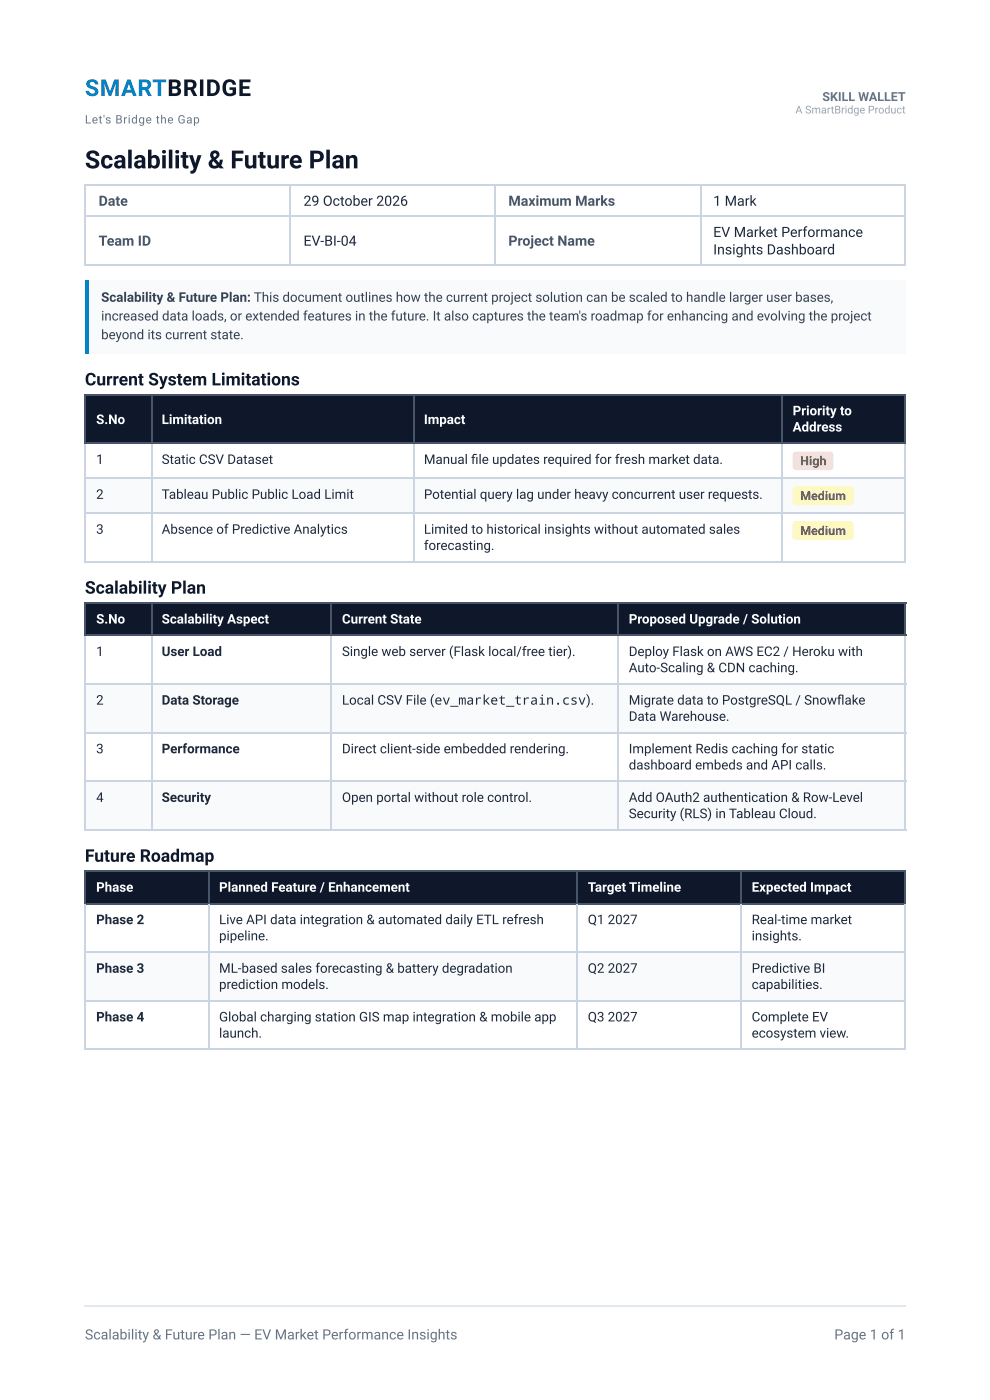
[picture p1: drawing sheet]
<svg xmlns="http://www.w3.org/2000/svg" width="210mm" height="297mm" viewBox="0 0 210 297" stroke-linecap="round" stroke-linejoin="round" font-family="sans-serif">
<defs><g id="words">
<text font-size="5.3" fill="#0f172a" x="18" y="35.7">Scalability &amp; Future Plan</text>
<text font-size="4.9" fill="#0284c7" x="18" y="20.4">SMARTBRIDGE</text>
<g font-size="3.7" fill="#0f172a">
<text x="18" y="81.8">Current System Limitations</text>
<text x="18" y="125.9">Scalability Plan</text>
<text x="18" y="182.8">Future Roadmap</text>
</g>
<g font-size="3" fill="#475569">
<text x="20.9" y="43.7">Date</text>
<text x="107.8" y="43.7">Maximum Marks</text>
<text x="20.9" y="52.1">Team ID</text>
<text x="107.8" y="52.1">Project Name</text>
</g>
<g font-size="3" fill="#1e293b">
<text x="64.3" y="43.7">29 October 2026</text>
<text x="151.2" y="43.7">1 Mark</text>
<text x="64.3" y="52.1">EV-BI-04</text>
<text x="151.2" y="50.3">EV Market Performance</text>
<text x="151.2" y="54">Insights Dashboard</text>
</g>
<g font-size="3" fill="#64748b">
<text x="18" y="284.2">Scalability &amp; Future Plan — EV Market Performance Insights</text>
<text x="176.9" y="284.2">Page 1 of 1</text>
</g>
<g font-size="2.8" fill="#334155">
<text x="21.4" y="64">Scalability &amp; Future Plan: This document outlines how the current project solution can be scaled to handle larger user bases,</text>
<text x="21.4" y="68">increased data loads, or extended features in the future. It also captures the team's roadmap for enhancing and evolving the project</text>
<text x="21.4" y="72">beyond its current state.</text>
</g>
<g font-size="2.8" fill="#fff">
<text x="20.4" y="90">S.No</text>
<text x="34.3" y="90">Limitation</text>
<text x="89.9" y="90">Impact</text>
<text x="168" y="88.1">Priority to</text>
<text x="168" y="91.5">Address</text>
<text x="20.4" y="132.3">S.No</text>
<text x="34.3" y="132.3">Scalability Aspect</text>
<text x="72.5" y="132.3">Current State</text>
<text x="133.3" y="132.3">Proposed Upgrade / Solution</text>
<text x="20.4" y="189.2">Phase</text>
<text x="46.4" y="189.2">Planned Feature / Enhancement</text>
<text x="124.6" y="189.2">Target Timeline</text>
<text x="159.4" y="189.2">Expected Impact</text>
</g>
<g font-size="2.8" fill="#1e293b">
<text x="20.4" y="98.4">1</text>
<text x="34.3" y="98.4">Static CSV Dataset</text>
<text x="89.9" y="98.4">Manual fi le updates required for fresh market data.</text>
<text x="20.4" y="105.8">2</text>
<text x="34.3" y="105.8">Tableau Public Public Load Limit</text>
<text x="89.9" y="105.8">Potential query lag under heavy concurrent user requests.</text>
<text x="20.4" y="113.2">3</text>
<text x="34.3" y="113.2">Absence of Predictive Analytics</text>
<text x="89.9" y="113.2">Limited to historical insights without automated sales</text>
<text x="89.9" y="116.7">forecasting.</text>
<text x="20.4" y="139.2">1</text>
<text x="34.3" y="139.2">User Load</text>
<text x="72.5" y="139.2">Single web server (Flask local/free tier).</text>
<text x="133.3" y="139.2">Deploy Flask on AWS EC2 / Heroku with</text>
<text x="133.3" y="142.6">Auto-Scaling &amp; CDN caching.</text>
<text x="20.4" y="149.5">2</text>
<text x="34.3" y="149.5">Data Storage</text>
<text x="72.5" y="149.5">Local CSV File (ev_market_train.csv).</text>
<text x="133.3" y="149.5">Migrate data to PostgreSQL / Snowfl ake</text>
<text x="133.3" y="152.9">Data Warehouse.</text>
<text x="20.4" y="159.8">3</text>
<text x="34.3" y="159.8">Performance</text>
<text x="72.5" y="159.8">Direct client-side embedded rendering.</text>
<text x="133.3" y="159.8">Implement Redis caching for static</text>
<text x="133.3" y="163.2">dashboard embeds and API calls.</text>
<text x="20.4" y="170.1">4</text>
<text x="34.3" y="170.1">Security</text>
<text x="72.5" y="170.1">Open portal without role control.</text>
<text x="133.3" y="170.1">Add OAuth2 authentication &amp; Row-Level</text>
<text x="133.3" y="173.6">Security (RLS) in Tableau Cloud.</text>
<text x="20.4" y="196.1">Phase 2</text>
<text x="46.4" y="196.1">Live API data integration &amp; automated daily ETL refresh</text>
<text x="124.6" y="196.1">Q1</text>
<text x="128.8" y="196.1">2027</text>
<text x="159.4" y="196.1">Real-time market</text>
<text x="46.4" y="199.5">pipeline.</text>
<text x="159.4" y="199.5">insights.</text>
<text x="20.4" y="206.4">Phase 3</text>
<text x="46.4" y="206.4">ML-based sales forecasting &amp; battery degradation</text>
<text x="46.4" y="209.8">prediction models.</text>
<text x="124.6" y="206.4">Q2</text>
<text x="128.8" y="206.4">2027</text>
<text x="159.4" y="206.4">Predictive BI</text>
<text x="159.4" y="209.8">capabilities.</text>
<text x="20.4" y="216.7">Phase 4</text>
<text x="46.4" y="216.7">Global charging station GIS map integration &amp; mobile app</text>
<text x="46.4" y="220.1">launch.</text>
<text x="124.6" y="216.7">Q3</text>
<text x="128.8" y="216.7">2027</text>
<text x="159.4" y="216.7">Complete EV</text>
<text x="159.4" y="220.1">ecosystem view.</text>
</g>
<text font-size="2.6" fill="#64748b" x="174.3" y="21.4">SKILL WALLET</text>
<text font-size="2.6" fill="#991b1b" x="169.6" y="98.7">High</text>
<g font-size="2.6" fill="#854d0e">
<text x="169.6" y="106.1">Medium</text>
<text x="169.6" y="113.5">Medium</text>
</g>
<text font-size="2.5" fill="#64748b" x="18" y="26.2">Let's Bridge the Gap</text>
<text font-size="2.3" fill="#94a3b8" x="168.6" y="24.1">A SmartBridge Product</text>
</g></defs>
<path d="M18 39.3h174.1M18.1 39.2v17.2M61.5 39.2v17.2M104.9 39.2v17.2M148.6 39.2v17.2M192 39.2v17.2M18 45.9h174.1M18 56.2h174.1" fill="none" stroke="#cbd5e1" stroke-width=".26"/>
<path d="M18 59.5h174.1v15.6h-174.1z" fill="#f8fafc"/>
<path d="M18 59.5h.8v15.6h-.8z" fill="#0284c7"/>
<g fill="#0f172a">
<path d="M18.3 83.9h13.7v10.3h-13.7z"/>
<path d="M32 83.9h55.6v10.3h-55.6z"/>
<path d="M87.6 83.9h78.3v10.3h-78.3z"/>
<path d="M165.9 83.9h25.9v10.3h-25.9z"/>
</g>
<g fill="#f8fafc">
<path d="M18.3 101.6h13.7v7.4h-13.7z"/>
<path d="M32 101.6h55.6v7.4h-55.6z"/>
<path d="M87.6 101.6h78.3v7.4h-78.3z"/>
<path d="M165.9 101.6h25.9v7.4h-25.9z"/>
</g>
<path d="M18 83.7h174.1M18 94.1h174.1M18.1 83.6v10.6M32.1 83.6v10.6M87.7 83.6v10.6M165.8 83.6v10.6M192 83.6v10.6" fill="none" stroke="#475569" stroke-width=".26"/>
<path d="M18.1 94.2v25.1M32.1 94.2v25.1M87.7 94.2v25.1M165.8 94.2v25.1M192 94.2v25.1M18 101.5h174.1M18 108.9h174.1M18 119.2h174.1" fill="none" stroke="#cbd5e1" stroke-width=".26"/>
<g fill="#0f172a">
<path d="M18.3 128.1h13.7v6.8h-13.7z"/>
<path d="M32 128.1h38.4v6.8h-38.4z"/>
<path d="M70.4 128.1h60.6v6.8h-60.6z"/>
<path d="M131 128.1h60.8v6.8h-60.8z"/>
</g>
<g fill="#f8fafc">
<path d="M18.3 145.3h13.7v10.3h-13.7z"/>
<path d="M32 145.3h38.4v10.3h-38.4z"/>
<path d="M70.4 145.3h60.6v10.3h-60.6z"/>
<path d="M131 145.3h60.8v10.3h-60.8z"/>
<path d="M18.3 165.9h13.7v10.3h-13.7z"/>
<path d="M32 165.9h38.4v10.3h-38.4z"/>
<path d="M70.4 165.9h60.6v10.3h-60.6z"/>
<path d="M131 165.9h60.8v10.3h-60.8z"/>
</g>
<path d="M18 127.9h174.1M18 134.8h174.1M18.1 127.8v7.1M32.1 127.8v7.1M70.2 127.8v7.1M131.1 127.8v7.1M192 127.8v7.1" fill="none" stroke="#475569" stroke-width=".26"/>
<path d="M18.1 134.9v41.3M32.1 134.9v41.3M70.2 134.9v41.3M131.1 134.9v41.3M192 134.9v41.3M18 145.1h174.1M18 155.4h174.1M18 165.8h174.1M18 176.1h174.1" fill="none" stroke="#cbd5e1" stroke-width=".26"/>
<g fill="#0f172a">
<path d="M18.3 184.9h25.9v6.9h-25.9z"/>
<path d="M44.2 184.9h78.3v6.9h-78.3z"/>
<path d="M122.5 184.9h34.7v6.9h-34.7z"/>
<path d="M157.2 184.9h34.6v6.9h-34.6z"/>
</g>
<g fill="#f8fafc">
<path d="M18.3 202.1h25.9v10.4h-25.9z"/>
<path d="M44.2 202.1h78.3v10.4h-78.3z"/>
<path d="M122.5 202.1h34.7v10.4h-34.7z"/>
<path d="M157.2 202.1h34.6v10.4h-34.6z"/>
</g>
<path d="M18 184.8h174.1M18 191.7h174.1M18.1 184.7v7.1M44.3 184.7v7.1M122.4 184.7v7.1M157 184.7v7.1M192 184.7v7.1" fill="none" stroke="#475569" stroke-width=".26"/>
<path d="M18.1 191.8v31M44.3 191.8v31M122.4 191.8v31M157 191.8v31M192 191.8v31M18 202h174.1M18 212.3h174.1M18 222.6h174.1" fill="none" stroke="#cbd5e1" stroke-width=".26"/>
<path d="M168.2 96l.6-.2h7.1a.79 .79 0 0 1 .8 .8v2.4a.79 .79 0 0 1-.8 .7h-7.1a.79 .79 0 0 1-.8-.7v-2.4z" fill="#fee2e2"/>
<g fill="#fef9c3">
<path d="M168.2 103.4l.6-.2h11.4a.79 .79 0 0 1 .8 .8v2.4a.79 .79 0 0 1-.8 .8h-11.4a.79 .79 0 0 1-.8-.8v-2.4z"/>
<path d="M168.2 110.8l.6-.2h11.4a.79 .79 0 0 1 .8 .8v2.4a.79 .79 0 0 1-.8 .8h-11.4a.79 .79 0 0 1-.8-.8v-2.4z"/>
</g>
<path d="M18 277.2h174.1" fill="none" stroke="#e2e8f0" stroke-width=".26"/>
<use href="#words"/>
</svg>
